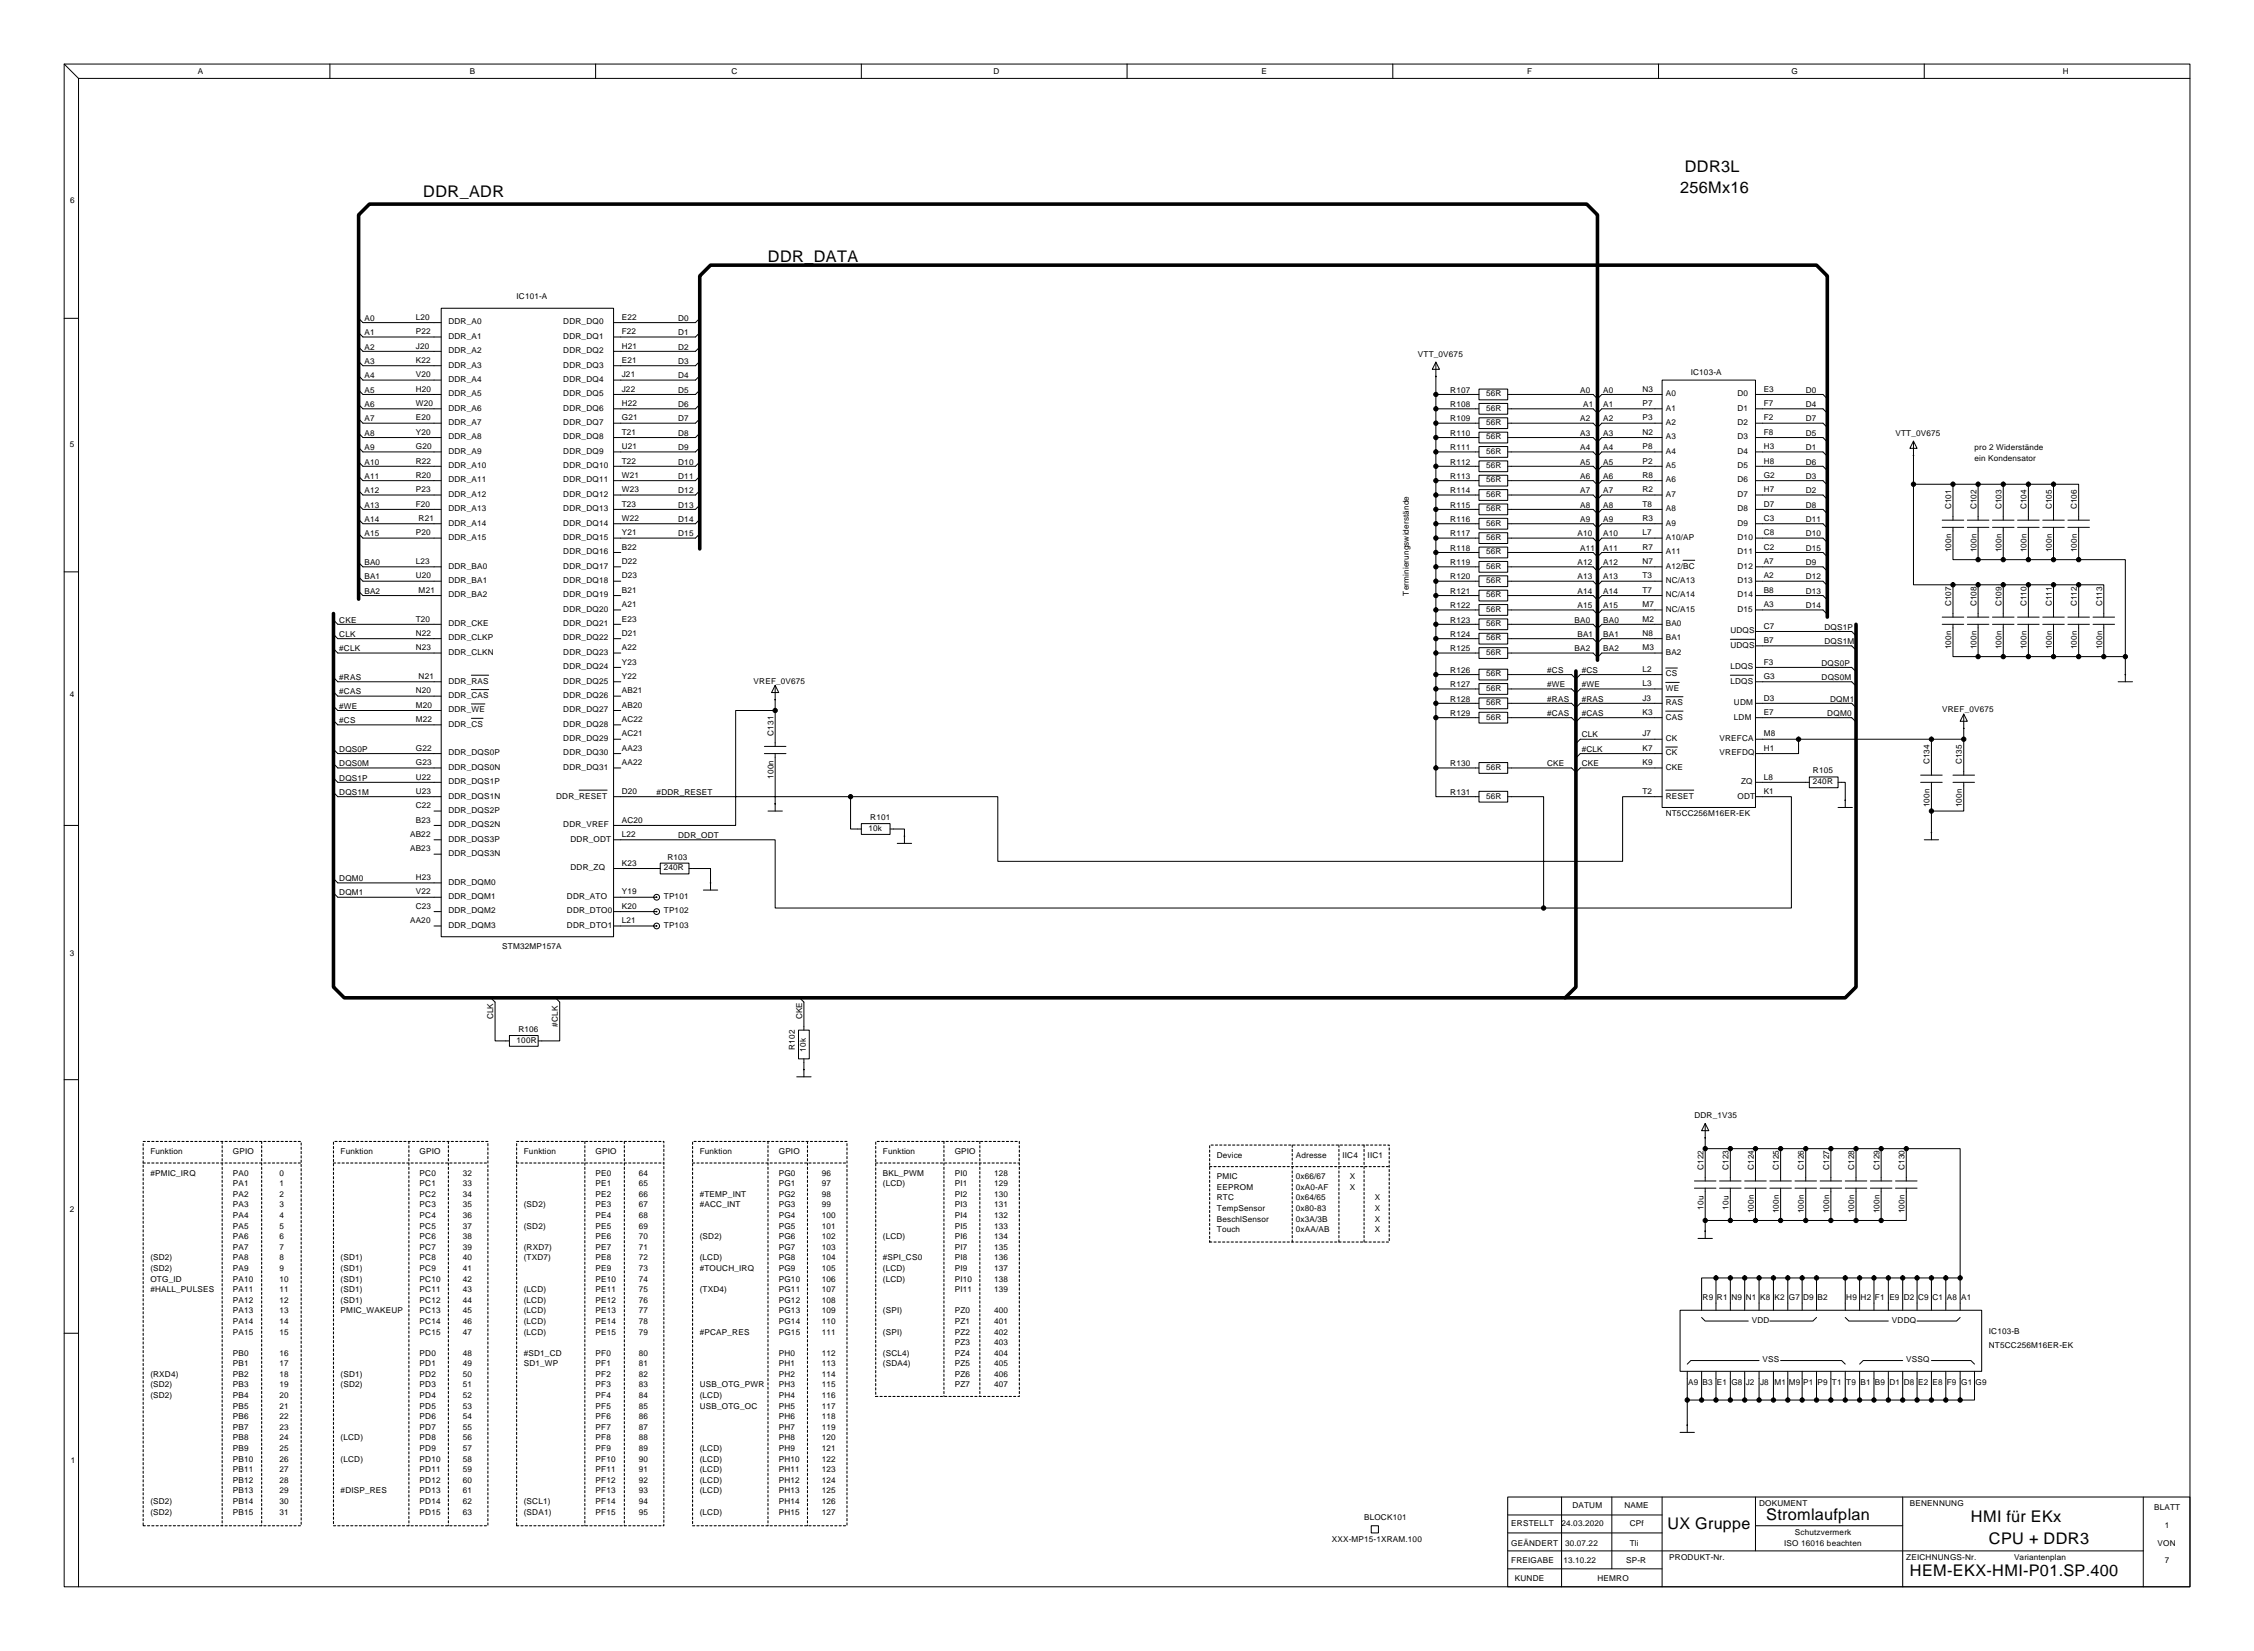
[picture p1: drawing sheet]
<svg xmlns="http://www.w3.org/2000/svg" width="797mm" height="584mm" viewBox="0 0 797 584" stroke-linecap="round" stroke-linejoin="round" font-family="sans-serif">
<defs><g id="words">
<g font-size="5.7">
<text x="595.9" y="60.8">DDR3L</text>
<text x="149.7" y="69.7">DDR_ADR</text>
<text x="594.2" y="68.2">256Mx16</text>
<text x="271.6" y="92.5">DDR_DATA</text>
<text x="624.7" y="537.7">Stromlaufplan</text>
<text x="697.1" y="538.3">HMI für EKx</text>
<text x="589.8" y="540.9">UX Gruppe</text>
<text x="703.4" y="545.9">CPU + DDR3</text>
<text x="675.5" y="557.4">HEM-EKX-HMI-P01.SP.400</text>
</g>
<g font-size="2.9">
<text x="69.9" y="26.1">A</text>
<text x="166.2" y="26.1">B</text>
<text x="258.7" y="26.1">C</text>
<text x="351.4" y="26.1">D</text>
<text x="446.1" y="26.1">E</text>
<text x="540.1" y="26.1">F</text>
<text x="633.6" y="26.1">G</text>
<text x="729.6" y="26.1">H</text>
<text x="24.9" y="71.7">6</text>
<text x="182.7" y="105.8">IC101-A</text>
<text x="128.9" y="113.5">A0</text>
<text x="147.1" y="113.1">L20</text>
<text x="219.9" y="113.1">E22</text>
<text x="239.9" y="113.5">D0</text>
<text x="128.9" y="118.6">A1</text>
<text x="147.1" y="118.2">P22</text>
<text x="158.6" y="119.8">DDR_A1</text>
<text x="158.6" y="114.7">DDR_A0</text>
<text x="199.2" y="119.8">DDR_DQ1</text>
<text x="199.2" y="114.7">DDR_DQ0</text>
<text x="219.9" y="118.2">F22</text>
<text x="239.9" y="118.6">D1</text>
<text x="128.9" y="123.6">A2</text>
<text x="147.1" y="123.3">J20</text>
<text x="158.6" y="124.9">DDR_A2</text>
<text x="199.2" y="124.9">DDR_DQ2</text>
<text x="219.9" y="123.3">H21</text>
<text x="239.9" y="123.6">D2</text>
<text x="128.9" y="128.7">A3</text>
<text x="147.1" y="128.4">K22</text>
<text x="158.6" y="130">DDR_A3</text>
<text x="199.2" y="130">DDR_DQ3</text>
<text x="219.9" y="128.4">E21</text>
<text x="239.9" y="128.7">D3</text>
<text x="501.5" y="126.2">VTT_0V675</text>
<text x="128.9" y="133.8">A4</text>
<text x="147.1" y="133.4">V20</text>
<text x="158.6" y="135.1">DDR_A4</text>
<text x="199.2" y="135.1">DDR_DQ4</text>
<text x="219.9" y="133.4">J21</text>
<text x="239.9" y="133.8">D4</text>
<text x="598" y="132.5">IC103-A</text>
<text x="128.9" y="138.9">A5</text>
<text x="128.9" y="144">A6</text>
<text x="147.1" y="138.5">H20</text>
<text x="147.1" y="143.6">W20</text>
<text x="158.6" y="140.1">DDR_A5</text>
<text x="199.2" y="140.1">DDR_DQ5</text>
<text x="219.9" y="143.6">H22</text>
<text x="219.9" y="138.5">J22</text>
<text x="239.9" y="138.9">D5</text>
<text x="239.9" y="144">D6</text>
<text x="512.9" y="138.9">R107</text>
<text x="512.9" y="144">R108</text>
<text x="525.6" y="140.1">56R</text>
<text x="558.9" y="138.9">A0</text>
<text x="559.9" y="144">A1</text>
<text x="567" y="138.9">A0</text>
<text x="567" y="144">A1</text>
<text x="580.9" y="138.5">N3</text>
<text x="580.9" y="143.6">P7</text>
<text x="589.1" y="140.1">A0</text>
<text x="614.5" y="140.1">D0</text>
<text x="623.8" y="143.6">F7</text>
<text x="623.8" y="138.5">E3</text>
<text x="638.7" y="138.9">D0</text>
<text x="638.7" y="144">D4</text>
<text x="128.9" y="149">A7</text>
<text x="147.1" y="148.7">E20</text>
<text x="158.6" y="145.2">DDR_A6</text>
<text x="199.2" y="145.2">DDR_DQ6</text>
<text x="219.9" y="148.7">G21</text>
<text x="239.9" y="149">D7</text>
<text x="512.9" y="149">R109</text>
<text x="525.6" y="145.2">56R</text>
<text x="558.9" y="149">A2</text>
<text x="567" y="149">A2</text>
<text x="580.9" y="148.7">P3</text>
<text x="589.1" y="145.2">A1</text>
<text x="614.5" y="145.2">D1</text>
<text x="623.8" y="148.7">F2</text>
<text x="638.7" y="149">D7</text>
<text x="128.9" y="154.1">A8</text>
<text x="147.1" y="153.8">Y20</text>
<text x="158.6" y="150.3">DDR_A7</text>
<text x="158.6" y="155.4">DDR_A8</text>
<text x="199.2" y="155.4">DDR_DQ8</text>
<text x="199.2" y="150.3">DDR_DQ7</text>
<text x="219.9" y="153.8">T21</text>
<text x="239.9" y="154.1">D8</text>
<text x="512.9" y="154.1">R110</text>
<text x="525.6" y="150.3">56R</text>
<text x="525.6" y="155.4">56R</text>
<text x="558.9" y="154.1">A3</text>
<text x="567" y="154.1">A3</text>
<text x="580.9" y="153.8">N2</text>
<text x="589.1" y="155.4">A3</text>
<text x="589.1" y="150.3">A2</text>
<text x="614.5" y="155.4">D3</text>
<text x="614.5" y="150.3">D2</text>
<text x="623.8" y="153.8">F8</text>
<text x="638.7" y="154.1">D5</text>
<text x="670.4" y="154.1">VTT_0V675</text>
<text x="24.7" y="157.9">5</text>
<text x="128.9" y="159.2">A9</text>
<text x="147.1" y="158.8">G20</text>
<text x="158.6" y="160.5">DDR_A9</text>
<text x="199.2" y="160.5">DDR_DQ9</text>
<text x="219.9" y="158.8">U21</text>
<text x="239.9" y="159.2">D9</text>
<text x="512.9" y="159.2">R111</text>
<text x="525.6" y="160.5">56R</text>
<text x="558.9" y="159.2">A4</text>
<text x="567" y="159.2">A4</text>
<text x="580.9" y="158.8">P8</text>
<text x="589.1" y="160.5">A4</text>
<text x="614.5" y="160.5">D4</text>
<text x="623.8" y="158.8">H3</text>
<text x="638.7" y="159.2">D1</text>
<text x="698.4" y="159.2">pro 2 Widerstände</text>
<text x="128.9" y="164.3">A10</text>
<text x="147.1" y="163.9">R22</text>
<text x="158.6" y="165.5">DDR_A10</text>
<text x="199.2" y="165.5">DDR_DQ10</text>
<text x="219.9" y="163.9">T22</text>
<text x="239.9" y="164.3">D10</text>
<text x="512.9" y="164.3">R112</text>
<text x="525.6" y="165.5">56R</text>
<text x="558.9" y="164.3">A5</text>
<text x="567" y="164.3">A5</text>
<text x="580.9" y="163.9">P2</text>
<text x="589.1" y="165.5">A5</text>
<text x="614.5" y="165.5">D5</text>
<text x="623.8" y="163.9">H8</text>
<text x="638.7" y="164.3">D6</text>
<text x="698.4" y="162.9">ein Kondensator</text>
<text x="128.9" y="169.4">A11</text>
<text x="147.1" y="169">R20</text>
<text x="158.6" y="170.6">DDR_A11</text>
<text x="199.2" y="170.6">DDR_DQ11</text>
<text x="219.9" y="169">W21</text>
<text x="239.9" y="169.4">D11</text>
<text x="512.9" y="169.4">R113</text>
<text x="525.6" y="170.6">56R</text>
<text x="558.9" y="169.4">A6</text>
<text x="567" y="169.4">A6</text>
<text x="580.9" y="169">R8</text>
<text x="589.1" y="170.6">A6</text>
<text x="614.5" y="170.6">D6</text>
<text x="623.8" y="169">G2</text>
<text x="638.7" y="169.4">D3</text>
<text x="128.9" y="174.4">A12</text>
<text x="128.9" y="179.5">A13</text>
<text x="147.1" y="174.1">P23</text>
<text x="147.1" y="179.2">F20</text>
<text x="158.6" y="175.7">DDR_A12</text>
<text x="199.2" y="175.7">DDR_DQ12</text>
<text x="219.9" y="179.2">T23</text>
<text x="219.9" y="174.1">W23</text>
<text x="239.9" y="174.4">D12</text>
<text x="239.9" y="179.5">D13</text>
<text x="512.9" y="174.4">R114</text>
<text x="512.9" y="179.5">R115</text>
<text x="525.6" y="175.7">56R</text>
<text x="558.9" y="174.4">A7</text>
<text x="558.9" y="179.5">A8</text>
<text x="567" y="174.4">A7</text>
<text x="567" y="179.5">A8</text>
<text x="580.9" y="174.1">R2</text>
<text x="580.9" y="179.2">T8</text>
<text x="589.1" y="175.7">A7</text>
<text x="614.5" y="175.7">D7</text>
<text x="623.8" y="179.2">D7</text>
<text x="623.8" y="174.1">H7</text>
<text x="638.7" y="174.4">D2</text>
<text x="638.7" y="179.5">D8</text>
<text x="128.9" y="184.6">A14</text>
<text x="148.1" y="184.2">R21</text>
<text x="158.6" y="180.8">DDR_A13</text>
<text x="158.6" y="185.9">DDR_A14</text>
<text x="199.2" y="185.9">DDR_DQ14</text>
<text x="199.2" y="180.8">DDR_DQ13</text>
<text x="219.9" y="184.2">W22</text>
<text x="239.9" y="184.6">D14</text>
<text x="512.9" y="184.6">R116</text>
<text x="525.6" y="185.9">56R</text>
<text x="525.6" y="180.8">56R</text>
<text x="558.9" y="184.6">A9</text>
<text x="567" y="184.6">A9</text>
<text x="580.9" y="184.2">R3</text>
<text x="589.1" y="185.9">A9</text>
<text x="589.1" y="180.8">A8</text>
<text x="614.5" y="180.8">D8</text>
<text x="614.5" y="185.9">D9</text>
<text x="623.8" y="184.2">C3</text>
<text x="638.7" y="184.6">D11</text>
<text x="690.1" y="180.1" transform="rotate(-90 690.1 180.1)">C101</text>
<text x="699" y="180.1" transform="rotate(-90 699 180.1)">C102</text>
<text x="707.9" y="180.1" transform="rotate(-90 707.9 180.1)">C103</text>
<text x="716.8" y="180.1" transform="rotate(-90 716.8 180.1)">C104</text>
<text x="725.7" y="180.1" transform="rotate(-90 725.7 180.1)">C105</text>
<text x="734.6" y="180.1" transform="rotate(-90 734.6 180.1)">C106</text>
<text x="128.9" y="189.7">A15</text>
<text x="147.1" y="189.3">P20</text>
<text x="158.6" y="190.9">DDR_A15</text>
<text x="199.2" y="190.9">DDR_DQ15</text>
<text x="219.9" y="189.3">Y21</text>
<text x="239.9" y="189.7">D15</text>
<text x="512.9" y="189.7">R117</text>
<text x="525.6" y="190.9">56R</text>
<text x="557.9" y="189.7">A10</text>
<text x="567" y="189.7">A10</text>
<text x="580.9" y="189.3">L7</text>
<text x="589.1" y="190.9">A10/AP</text>
<text x="614.5" y="190.9">D10</text>
<text x="623.8" y="189.3">C8</text>
<text x="638.7" y="189.7">D10</text>
<text x="199.2" y="196">DDR_DQ16</text>
<text x="219.9" y="194.4">B22</text>
<text x="512.9" y="194.8">R118</text>
<text x="525.6" y="196">56R</text>
<text x="558.9" y="194.8">A11</text>
<text x="567" y="194.8">A11</text>
<text x="580.9" y="194.4">R7</text>
<text x="589.1" y="196">A11</text>
<text x="614.5" y="196">D11</text>
<text x="623.8" y="194.4">C2</text>
<text x="638.7" y="194.8">D15</text>
<text x="690.1" y="195.4" transform="rotate(-90 690.1 195.4)">100n</text>
<text x="699" y="195.4" transform="rotate(-90 699 195.4)">100n</text>
<text x="707.9" y="195.4" transform="rotate(-90 707.9 195.4)">100n</text>
<text x="716.8" y="195.4" transform="rotate(-90 716.8 195.4)">100n</text>
<text x="725.7" y="195.4" transform="rotate(-90 725.7 195.4)">100n</text>
<text x="734.6" y="195.4" transform="rotate(-90 734.6 195.4)">100n</text>
<text x="128.9" y="199.8">BA0</text>
<text x="147.1" y="199.5">L23</text>
<text x="158.6" y="201.1">DDR_BA0</text>
<text x="199.2" y="201.1">DDR_DQ17</text>
<text x="219.9" y="199.5">D22</text>
<text x="512.9" y="199.8">R119</text>
<text x="525.6" y="201.1">56R</text>
<text x="557.9" y="199.8">A12</text>
<text x="567" y="199.8">A12</text>
<text x="580.9" y="199.5">N7</text>
<text x="589.1" y="201.1">A12/BC</text>
<text x="614.5" y="201.1">D12</text>
<text x="623.8" y="199.5">A7</text>
<text x="638.7" y="199.8">D9</text>
<text x="128.9" y="204.9">BA1</text>
<text x="128.9" y="210">BA2</text>
<text x="147.1" y="204.6">U20</text>
<text x="148.1" y="209.6">M21</text>
<text x="158.6" y="206.2">DDR_BA1</text>
<text x="199.2" y="206.2">DDR_DQ18</text>
<text x="219.9" y="209.6">B21</text>
<text x="219.9" y="204.6">D23</text>
<text x="512.9" y="210">R121</text>
<text x="512.9" y="204.9">R120</text>
<text x="525.6" y="206.2">56R</text>
<text x="557.9" y="204.9">A13</text>
<text x="557.9" y="210">A14</text>
<text x="567" y="204.9">A13</text>
<text x="567" y="210">A14</text>
<text x="580.9" y="204.6">T3</text>
<text x="580.9" y="209.6">T7</text>
<text x="589.1" y="206.2">NC/A13</text>
<text x="614.5" y="206.2">D13</text>
<text x="623.8" y="209.6">B8</text>
<text x="623.8" y="204.6">A2</text>
<text x="638.7" y="204.9">D12</text>
<text x="638.7" y="210">D13</text>
<text x="158.6" y="211.3">DDR_BA2</text>
<text x="199.2" y="211.3">DDR_DQ19</text>
<text x="219.9" y="214.7">A21</text>
<text x="498.3" y="210.6" transform="rotate(-90 498.3 210.6)">Terminierungswiderstände</text>
<text x="512.9" y="215.1">R122</text>
<text x="525.6" y="211.3">56R</text>
<text x="557.9" y="215.1">A15</text>
<text x="567" y="215.1">A15</text>
<text x="580.9" y="214.7">M7</text>
<text x="589.1" y="211.3">NC/A14</text>
<text x="614.5" y="211.3">D14</text>
<text x="623.8" y="214.7">A3</text>
<text x="638.7" y="215.1">D14</text>
<text x="690.1" y="214.4" transform="rotate(-90 690.1 214.4)">C107</text>
<text x="699" y="214.4" transform="rotate(-90 699 214.4)">C108</text>
<text x="707.9" y="214.4" transform="rotate(-90 707.9 214.4)">C109</text>
<text x="716.8" y="214.4" transform="rotate(-90 716.8 214.4)">C110</text>
<text x="725.7" y="214.4" transform="rotate(-90 725.7 214.4)">C111</text>
<text x="734.6" y="214.4" transform="rotate(-90 734.6 214.4)">C112</text>
<text x="743.5" y="214.4" transform="rotate(-90 743.5 214.4)">C113</text>
<text x="120" y="220.2">CKE</text>
<text x="147.1" y="219.8">T20</text>
<text x="158.6" y="221.4">DDR_CKE</text>
<text x="199.2" y="216.3">DDR_DQ20</text>
<text x="199.2" y="221.4">DDR_DQ21</text>
<text x="219.9" y="219.8">E23</text>
<text x="512.9" y="220.2">R123</text>
<text x="525.6" y="216.3">56R</text>
<text x="525.6" y="221.4">56R</text>
<text x="556.9" y="220.2">BA0</text>
<text x="567" y="220.2">BA0</text>
<text x="580.9" y="219.8">M2</text>
<text x="589.1" y="216.3">NC/A15</text>
<text x="589.1" y="221.4">BA0</text>
<text x="614.5" y="216.3">D15</text>
<text x="120" y="225.2">CLK</text>
<text x="147.1" y="224.9">N22</text>
<text x="158.6" y="226.5">DDR_CLKP</text>
<text x="199.2" y="226.5">DDR_DQ22</text>
<text x="219.9" y="224.9">D21</text>
<text x="512.9" y="225.2">R124</text>
<text x="525.6" y="226.5">56R</text>
<text x="557.9" y="225.2">BA1</text>
<text x="567" y="225.2">BA1</text>
<text x="580.9" y="224.9">N8</text>
<text x="589.1" y="226.5">BA1</text>
<text x="612" y="224">UDQS</text>
<text x="623.8" y="227.4">B7</text>
<text x="623.8" y="222.3">C7</text>
<text x="645.3" y="222.7">DQS1P</text>
<text x="645.3" y="227.8">DQS1M</text>
<text x="120" y="230.3">#CLK</text>
<text x="147.1" y="230">N23</text>
<text x="158.6" y="231.6">DDR_CLKN</text>
<text x="199.2" y="231.6">DDR_DQ23</text>
<text x="219.9" y="230">A22</text>
<text x="512.9" y="230.3">R125</text>
<text x="525.6" y="231.6">56R</text>
<text x="556.9" y="230.3">BA2</text>
<text x="567" y="230.3">BA2</text>
<text x="580.9" y="230">M3</text>
<text x="589.1" y="231.6">BA2</text>
<text x="612" y="229">UDQS</text>
<text x="690.1" y="229.7" transform="rotate(-90 690.1 229.7)">100n</text>
<text x="699" y="229.7" transform="rotate(-90 699 229.7)">100n</text>
<text x="707.9" y="229.7" transform="rotate(-90 707.9 229.7)">100n</text>
<text x="716.8" y="229.7" transform="rotate(-90 716.8 229.7)">100n</text>
<text x="725.7" y="229.7" transform="rotate(-90 725.7 229.7)">100n</text>
<text x="734.6" y="229.7" transform="rotate(-90 734.6 229.7)">100n</text>
<text x="743.5" y="229.7" transform="rotate(-90 743.5 229.7)">100n</text>
<text x="199.2" y="236.7">DDR_DQ24</text>
<text x="219.9" y="235">Y23</text>
<text x="512.9" y="237.9">R126</text>
<text x="525.6" y="239.2">56R</text>
<text x="547.2" y="237.9">#CS</text>
<text x="559.4" y="237.9">#CS</text>
<text x="580.9" y="237.6">L2</text>
<text x="589.1" y="239.2">CS</text>
<text x="612" y="236.7">LDQS</text>
<text x="623.8" y="235">F3</text>
<text x="644.3" y="235.4">DQS0P</text>
<text x="120" y="240.5">#RAS</text>
<text x="120" y="245.6">#CAS</text>
<text x="147.1" y="245.2">N20</text>
<text x="148.1" y="240.1">N21</text>
<text x="158.6" y="241.7">DDR_RAS</text>
<text x="199.2" y="241.7">DDR_DQ25</text>
<text x="219.9" y="245.2">AB21</text>
<text x="219.9" y="240.1">Y22</text>
<text x="266.5" y="241.7">VREF_0V675</text>
<text x="512.9" y="243">R127</text>
<text x="525.6" y="244.3">56R</text>
<text x="547.2" y="243">#WE</text>
<text x="559.4" y="243">#WE</text>
<text x="580.9" y="242.7">L3</text>
<text x="589.1" y="244.3">WE</text>
<text x="612" y="241.7">LDQS</text>
<text x="623.8" y="240.1">G3</text>
<text x="644.3" y="240.5">DQS0M</text>
<text x="24.7" y="246.3">4</text>
<text x="120" y="250.6">#WE</text>
<text x="147.1" y="250.3">M20</text>
<text x="158.6" y="251.9">DDR_WE</text>
<text x="158.6" y="246.8">DDR_CAS</text>
<text x="199.2" y="246.8">DDR_DQ26</text>
<text x="199.2" y="251.9">DDR_DQ27</text>
<text x="219.9" y="250.3">AB20</text>
<text x="512.9" y="248.1">R128</text>
<text x="525.6" y="249.4">56R</text>
<text x="547.2" y="248.1">#RAS</text>
<text x="559.4" y="248.1">#RAS</text>
<text x="580.9" y="247.7">J3</text>
<text x="589.1" y="249.4">RAS</text>
<text x="613.3" y="249.4">UDM</text>
<text x="623.8" y="247.7">D3</text>
<text x="647.3" y="248.1">DQM1</text>
<text x="686.9" y="251.9">VREF_0V675</text>
<text x="120" y="255.7">#CS</text>
<text x="147.1" y="255.4">M22</text>
<text x="158.6" y="257">DDR_CS</text>
<text x="199.2" y="257">DDR_DQ28</text>
<text x="219.9" y="255.4">AC22</text>
<text x="512.9" y="253.2">R129</text>
<text x="525.6" y="254.4">56R</text>
<text x="547.2" y="253.2">#CAS</text>
<text x="559.4" y="253.2">#CAS</text>
<text x="580.9" y="252.8">K3</text>
<text x="589.1" y="254.4">CAS</text>
<text x="613.3" y="254.4">LDM</text>
<text x="623.8" y="252.8">E7</text>
<text x="646.3" y="253.2">DQM0</text>
<text x="199.2" y="262.1">DDR_DQ29</text>
<text x="219.9" y="260.4">AC21</text>
<text x="273.5" y="260.2" transform="rotate(-90 273.5 260.2)">C131</text>
<text x="559.4" y="260.8">CLK</text>
<text x="580.9" y="260.4">J7</text>
<text x="589.1" y="262.1">CK</text>
<text x="608.2" y="262.1">VREFCA</text>
<text x="623.8" y="260.4">M8</text>
<text x="120" y="265.9">DQS0P</text>
<text x="147.1" y="265.5">G22</text>
<text x="158.6" y="267.1">DDR_DQS0P</text>
<text x="199.2" y="267.1">DDR_DQ30</text>
<text x="219.9" y="265.5">AA23</text>
<text x="559.4" y="265.9">#CLK</text>
<text x="580.9" y="265.5">K7</text>
<text x="589.1" y="267.1">CK</text>
<text x="608.2" y="267.1">VREFDQ</text>
<text x="623.8" y="265.5">H1</text>
<text x="120" y="271">DQS0M</text>
<text x="147.1" y="270.6">G23</text>
<text x="147.1" y="275.7">U22</text>
<text x="158.6" y="272.2">DDR_DQS0N</text>
<text x="199.2" y="272.2">DDR_DQ31</text>
<text x="219.9" y="270.6">AA22</text>
<text x="273.5" y="275.4" transform="rotate(-90 273.5 275.4)">100n</text>
<text x="512.9" y="271">R130</text>
<text x="525.6" y="272.2">56R</text>
<text x="547.2" y="271">CKE</text>
<text x="559.4" y="271">CKE</text>
<text x="580.9" y="270.6">K9</text>
<text x="589.1" y="272.2">CKE</text>
<text x="623.8" y="275.7">L8</text>
<text x="641.2" y="273.5">R105</text>
<text x="682.5" y="270.3" transform="rotate(-90 682.5 270.3)">C134</text>
<text x="693.9" y="270.3" transform="rotate(-90 693.9 270.3)">C135</text>
<text x="120" y="276">DQS1P</text>
<text x="120" y="281.1">DQS1M</text>
<text x="147.1" y="280.8">U23</text>
<text x="158.6" y="277.3">DDR_DQS1P</text>
<text x="219.9" y="280.8">D20</text>
<text x="232.3" y="281.1">#DDR_RESET</text>
<text x="512.9" y="281.1">R131</text>
<text x="580.9" y="280.8">T2</text>
<text x="615.8" y="277.3">ZQ</text>
<text x="623.8" y="280.8">K1</text>
<text x="641.2" y="277.3">240R</text>
<text x="147.1" y="285.8">C22</text>
<text x="158.6" y="282.4">DDR_DQS1N</text>
<text x="158.6" y="287.5">DDR_DQS2P</text>
<text x="196.7" y="282.4">DDR_RESET</text>
<text x="525.6" y="282.4">56R</text>
<text x="589.1" y="282.4">RESET</text>
<text x="614.5" y="282.4">ODT</text>
<text x="682.5" y="285.6" transform="rotate(-90 682.5 285.6)">100n</text>
<text x="693.9" y="285.6" transform="rotate(-90 693.9 285.6)">100n</text>
<text x="147.1" y="290.9">B23</text>
<text x="158.6" y="292.5">DDR_DQS2N</text>
<text x="199.2" y="292.5">DDR_VREF</text>
<text x="219.9" y="290.9">AC20</text>
<text x="307.2" y="293.8">10k</text>
<text x="307.8" y="290">R101</text>
<text x="589.1" y="288.7">NT5CC256M16ER-EK</text>
<text x="145" y="296">AB22</text>
<text x="158.6" y="297.6">DDR_DQS3P</text>
<text x="201.8" y="297.6">DDR_ODT</text>
<text x="219.9" y="296">L22</text>
<text x="239.9" y="296.4">DDR_ODT</text>
<text x="145" y="301.1">AB23</text>
<text x="158.6" y="302.7">DDR_DQS3N</text>
<text x="236.1" y="304">R103</text>
<text x="120" y="311.6">DQM0</text>
<text x="147.1" y="311.2">H23</text>
<text x="201.8" y="307.8">DDR_ZQ</text>
<text x="219.9" y="306.2">K23</text>
<text x="234.8" y="307.8">240R</text>
<text x="120" y="316.7">DQM1</text>
<text x="147.1" y="316.3">V22</text>
<text x="158.6" y="318">DDR_DQM1</text>
<text x="158.6" y="312.9">DDR_DQM0</text>
<text x="200.5" y="318">DDR_ATO</text>
<text x="219.9" y="316.3">Y19</text>
<text x="234.8" y="318">TP101</text>
<text x="147.1" y="321.4">C23</text>
<text x="158.6" y="323">DDR_DQM2</text>
<text x="200.5" y="323">DDR_DTO0</text>
<text x="219.9" y="321.4">K20</text>
<text x="234.8" y="323">TP102</text>
<text x="145" y="326.5">AA20</text>
<text x="158.6" y="328.1">DDR_DQM3</text>
<text x="200.5" y="328.1">DDR_DTO1</text>
<text x="219.9" y="326.5">L21</text>
<text x="234.8" y="328.1">TP103</text>
<text x="177.6" y="335.7">STM32MP157A</text>
<text x="24.7" y="338">3</text>
<text x="174.5" y="360.5" transform="rotate(-90 174.5 360.5)">CLK</text>
<text x="183.4" y="364.9">R106</text>
<text x="197.3" y="363" transform="rotate(-90 197.3 363)">#CLK</text>
<text x="283.7" y="360.5" transform="rotate(-90 283.7 360.5)">CKE</text>
<text x="182.7" y="368.8">100R</text>
<text x="281.2" y="371.3" transform="rotate(-90 281.2 371.3)">R102</text>
<text x="285" y="371.9" transform="rotate(-90 285 371.9)">10k</text>
<text x="599.3" y="395.4">DDR_1V35</text>
<text x="53.2" y="408.1">Funktion</text>
<text x="82.4" y="408.1">GPIO</text>
<text x="120.5" y="408.1">Funktion</text>
<text x="148.4" y="408.1">GPIO</text>
<text x="185.3" y="408.1">Funktion</text>
<text x="210.7" y="408.1">GPIO</text>
<text x="247.5" y="408.1">Funktion</text>
<text x="275.4" y="408.1">GPIO</text>
<text x="312.3" y="408.1">Funktion</text>
<text x="337.7" y="408.1">GPIO</text>
<text x="430.4" y="409.4">Device</text>
<text x="458.3" y="409.4">Adresse</text>
<text x="474.8" y="409.4">IIC4</text>
<text x="483.7" y="409.4">IIC1</text>
<text x="602.5" y="413.8" transform="rotate(-90 602.5 413.8)">C122</text>
<text x="611.4" y="413.8" transform="rotate(-90 611.4 413.8)">C123</text>
<text x="620.3" y="413.8" transform="rotate(-90 620.3 413.8)">C124</text>
<text x="629.2" y="413.8" transform="rotate(-90 629.2 413.8)">C125</text>
<text x="638.1" y="413.8" transform="rotate(-90 638.1 413.8)">C126</text>
<text x="646.9" y="413.8" transform="rotate(-90 646.9 413.8)">C127</text>
<text x="655.8" y="413.8" transform="rotate(-90 655.8 413.8)">C128</text>
<text x="664.7" y="413.8" transform="rotate(-90 664.7 413.8)">C129</text>
<text x="673.6" y="413.8" transform="rotate(-90 673.6 413.8)">C130</text>
<text x="53.2" y="415.7">#PMIC_IRQ</text>
<text x="82.4" y="415.7">PA0</text>
<text x="82.4" y="419.5">PA1</text>
<text x="98.9" y="415.7">0</text>
<text x="98.9" y="419.5">1</text>
<text x="148.4" y="415.7">PC0</text>
<text x="148.4" y="419.5">PC1</text>
<text x="163.7" y="415.7">32</text>
<text x="163.7" y="419.5">33</text>
<text x="210.7" y="415.7">PE0</text>
<text x="210.7" y="419.5">PE1</text>
<text x="225.9" y="415.7">64</text>
<text x="225.9" y="419.5">65</text>
<text x="275.4" y="415.7">PG0</text>
<text x="275.4" y="419.5">PG1</text>
<text x="290.7" y="415.7">96</text>
<text x="290.7" y="419.5">97</text>
<text x="312.3" y="415.7">BKL_PWM</text>
<text x="312.3" y="419.5">(LCD)</text>
<text x="337.7" y="415.7">PI0</text>
<text x="337.7" y="419.5">PI1</text>
<text x="351.6" y="415.7">128</text>
<text x="351.6" y="419.5">129</text>
<text x="430.4" y="417">PMIC</text>
<text x="458.3" y="417">0x66/67</text>
<text x="477.4" y="417">X</text>
<text x="82.4" y="423.2">PA2</text>
<text x="98.9" y="423.2">2</text>
<text x="148.4" y="423.2">PC2</text>
<text x="163.7" y="423.2">34</text>
<text x="210.7" y="423.2">PE2</text>
<text x="225.9" y="423.2">66</text>
<text x="247.5" y="423.2">#TEMP_INT</text>
<text x="275.4" y="423.2">PG2</text>
<text x="290.7" y="423.2">98</text>
<text x="337.7" y="423.2">PI2</text>
<text x="351.6" y="423.2">130</text>
<text x="430.4" y="420.8">EEPROM</text>
<text x="430.4" y="424.5">RTC</text>
<text x="458.3" y="420.8">0xA0-AF</text>
<text x="458.3" y="424.5">0x64/65</text>
<text x="477.4" y="420.8">X</text>
<text x="486.3" y="424.5">X</text>
<text x="24.7" y="428.4">2</text>
<text x="82.4" y="427">PA3</text>
<text x="82.4" y="430.7">PA4</text>
<text x="98.9" y="427">3</text>
<text x="98.9" y="430.7">4</text>
<text x="148.4" y="427">PC3</text>
<text x="148.4" y="430.7">PC4</text>
<text x="163.7" y="427">35</text>
<text x="163.7" y="430.7">36</text>
<text x="185.3" y="427">(SD2)</text>
<text x="210.7" y="427">PE3</text>
<text x="210.7" y="430.7">PE4</text>
<text x="225.9" y="427">67</text>
<text x="225.9" y="430.7">68</text>
<text x="247.5" y="427">#ACC_INT</text>
<text x="275.4" y="427">PG3</text>
<text x="275.4" y="430.7">PG4</text>
<text x="290.7" y="427">99</text>
<text x="290.7" y="430.7">100</text>
<text x="337.7" y="427">PI3</text>
<text x="337.7" y="430.7">PI4</text>
<text x="351.6" y="427">131</text>
<text x="351.6" y="430.7">132</text>
<text x="430.4" y="428.3">TempSensor</text>
<text x="458.3" y="428.3">0x80-83</text>
<text x="486.3" y="428.3">X</text>
<text x="602.5" y="427.8" transform="rotate(-90 602.5 427.8)">10u</text>
<text x="611.4" y="427.8" transform="rotate(-90 611.4 427.8)">10u</text>
<text x="620.3" y="429.1" transform="rotate(-90 620.3 429.1)">100n</text>
<text x="629.2" y="429.1" transform="rotate(-90 629.2 429.1)">100n</text>
<text x="638.1" y="429.1" transform="rotate(-90 638.1 429.1)">100n</text>
<text x="646.9" y="429.1" transform="rotate(-90 646.9 429.1)">100n</text>
<text x="655.8" y="429.1" transform="rotate(-90 655.8 429.1)">100n</text>
<text x="664.7" y="429.1" transform="rotate(-90 664.7 429.1)">100n</text>
<text x="673.6" y="429.1" transform="rotate(-90 673.6 429.1)">100n</text>
<text x="82.4" y="434.5">PA5</text>
<text x="98.9" y="434.5">5</text>
<text x="148.4" y="434.5">PC5</text>
<text x="163.7" y="434.5">37</text>
<text x="185.3" y="434.5">(SD2)</text>
<text x="210.7" y="434.5">PE5</text>
<text x="225.9" y="434.5">69</text>
<text x="275.4" y="434.5">PG5</text>
<text x="290.7" y="434.5">101</text>
<text x="337.7" y="434.5">PI5</text>
<text x="351.6" y="434.5">133</text>
<text x="430.4" y="432">BeschlSensor</text>
<text x="430.4" y="435.7">Touch</text>
<text x="458.3" y="432">0x3A/3B</text>
<text x="458.3" y="435.7">0xAA/AB</text>
<text x="486.3" y="432">X</text>
<text x="486.3" y="435.7">X</text>
<text x="82.4" y="438.2">PA6</text>
<text x="82.4" y="442">PA7</text>
<text x="98.9" y="438.2">6</text>
<text x="98.9" y="442">7</text>
<text x="148.4" y="438.2">PC6</text>
<text x="148.4" y="442">PC7</text>
<text x="163.7" y="438.2">38</text>
<text x="163.7" y="442">39</text>
<text x="185.3" y="442">(RXD7)</text>
<text x="210.7" y="438.2">PE6</text>
<text x="210.7" y="442">PE7</text>
<text x="225.9" y="438.2">70</text>
<text x="225.9" y="442">71</text>
<text x="247.5" y="438.2">(SD2)</text>
<text x="275.4" y="438.2">PG6</text>
<text x="275.4" y="442">PG7</text>
<text x="290.7" y="438.2">102</text>
<text x="290.7" y="442">103</text>
<text x="312.3" y="438.2">(LCD)</text>
<text x="337.7" y="438.2">PI6</text>
<text x="337.7" y="442">PI7</text>
<text x="351.6" y="438.2">134</text>
<text x="351.6" y="442">135</text>
<text x="53.2" y="445.7">(SD2)</text>
<text x="53.2" y="449.5">(SD2)</text>
<text x="82.4" y="445.7">PA8</text>
<text x="82.4" y="449.5">PA9</text>
<text x="98.9" y="445.7">8</text>
<text x="98.9" y="449.5">9</text>
<text x="120.5" y="445.7">(SD1)</text>
<text x="120.5" y="449.5">(SD1)</text>
<text x="148.4" y="445.7">PC8</text>
<text x="148.4" y="449.5">PC9</text>
<text x="163.7" y="445.7">40</text>
<text x="163.7" y="449.5">41</text>
<text x="185.3" y="445.7">(TXD7)</text>
<text x="210.7" y="445.7">PE8</text>
<text x="210.7" y="449.5">PE9</text>
<text x="225.9" y="445.7">72</text>
<text x="225.9" y="449.5">73</text>
<text x="247.5" y="445.7">(LCD)</text>
<text x="247.5" y="449.5">#TOUCH_IRQ</text>
<text x="275.4" y="445.7">PG8</text>
<text x="275.4" y="449.5">PG9</text>
<text x="290.7" y="445.7">104</text>
<text x="290.7" y="449.5">105</text>
<text x="312.3" y="445.7">#SPI_CS0</text>
<text x="312.3" y="449.5">(LCD)</text>
<text x="337.7" y="445.7">PI8</text>
<text x="337.7" y="449.5">PI9</text>
<text x="351.6" y="445.7">136</text>
<text x="351.6" y="449.5">137</text>
<text x="53.2" y="453.2">OTG_ID</text>
<text x="82.4" y="453.2">PA10</text>
<text x="98.9" y="453.2">10</text>
<text x="120.5" y="453.2">(SD1)</text>
<text x="148.4" y="453.2">PC10</text>
<text x="163.7" y="453.2">42</text>
<text x="210.7" y="453.2">PE10</text>
<text x="225.9" y="453.2">74</text>
<text x="275.4" y="453.2">PG10</text>
<text x="290.7" y="453.2">106</text>
<text x="312.3" y="453.2">(LCD)</text>
<text x="337.7" y="453.2">PI10</text>
<text x="351.6" y="453.2">138</text>
<text x="53.2" y="457">#HALL_PULSES</text>
<text x="82.4" y="457">PA11</text>
<text x="82.4" y="460.7">PA12</text>
<text x="98.9" y="457">11</text>
<text x="98.9" y="460.7">12</text>
<text x="120.5" y="457">(SD1)</text>
<text x="120.5" y="460.7">(SD1)</text>
<text x="148.4" y="457">PC11</text>
<text x="148.4" y="460.7">PC12</text>
<text x="163.7" y="457">43</text>
<text x="163.7" y="460.7">44</text>
<text x="185.3" y="457">(LCD)</text>
<text x="185.3" y="460.7">(LCD)</text>
<text x="210.7" y="457">PE11</text>
<text x="210.7" y="460.7">PE12</text>
<text x="225.9" y="457">75</text>
<text x="225.9" y="460.7">76</text>
<text x="247.5" y="457">(TXD4)</text>
<text x="275.4" y="457">PG11</text>
<text x="275.4" y="460.7">PG12</text>
<text x="290.7" y="457">107</text>
<text x="290.7" y="460.7">108</text>
<text x="337.7" y="457">PI11</text>
<text x="351.6" y="457">139</text>
<text x="602.2" y="459.8">R9</text>
<text x="607.3" y="459.8">R1</text>
<text x="612.4" y="459.8">N9</text>
<text x="617.4" y="459.8">N1</text>
<text x="622.5" y="459.8">K8</text>
<text x="627.6" y="459.8">K2</text>
<text x="632.7" y="459.8">G7</text>
<text x="637.8" y="459.8">D9</text>
<text x="642.8" y="459.8">B2</text>
<text x="653" y="459.8">H9</text>
<text x="658.1" y="459.8">H2</text>
<text x="663.2" y="459.8">F1</text>
<text x="668.2" y="459.8">E9</text>
<text x="673.3" y="459.8">D2</text>
<text x="678.4" y="459.8">C9</text>
<text x="683.5" y="459.8">C1</text>
<text x="688.6" y="459.8">A8</text>
<text x="693.6" y="459.8">A1</text>
<text x="82.4" y="464.4">PA13</text>
<text x="98.9" y="464.4">13</text>
<text x="120.5" y="464.4">PMIC_WAKEUP</text>
<text x="148.4" y="464.4">PC13</text>
<text x="163.7" y="464.4">45</text>
<text x="185.3" y="464.4">(LCD)</text>
<text x="210.7" y="464.4">PE13</text>
<text x="225.9" y="464.4">77</text>
<text x="275.4" y="464.4">PG13</text>
<text x="290.7" y="464.4">109</text>
<text x="312.3" y="464.4">(SPI)</text>
<text x="337.7" y="464.4">PZ0</text>
<text x="351.6" y="464.4">400</text>
<text x="619.6" y="467.8">VDD</text>
<text x="669.2" y="467.8">VDDQ</text>
<text x="82.4" y="468.2">PA14</text>
<text x="82.4" y="471.9">PA15</text>
<text x="98.9" y="468.2">14</text>
<text x="98.9" y="471.9">15</text>
<text x="148.4" y="468.2">PC14</text>
<text x="148.4" y="471.9">PC15</text>
<text x="163.7" y="468.2">46</text>
<text x="163.7" y="471.9">47</text>
<text x="185.3" y="468.2">(LCD)</text>
<text x="185.3" y="471.9">(LCD)</text>
<text x="210.7" y="468.2">PE14</text>
<text x="210.7" y="471.9">PE15</text>
<text x="225.9" y="468.2">78</text>
<text x="225.9" y="471.9">79</text>
<text x="247.5" y="471.9">#PCAP_RES</text>
<text x="275.4" y="468.2">PG14</text>
<text x="275.4" y="471.9">PG15</text>
<text x="290.7" y="468.2">110</text>
<text x="290.7" y="471.9">111</text>
<text x="312.3" y="471.9">(SPI)</text>
<text x="337.7" y="468.2">PZ1</text>
<text x="337.7" y="471.9">PZ2</text>
<text x="351.6" y="468.2">401</text>
<text x="351.6" y="471.9">402</text>
<text x="703.4" y="471.6">IC103-B</text>
<text x="82.4" y="479.4">PB0</text>
<text x="98.9" y="479.4">16</text>
<text x="148.4" y="479.4">PD0</text>
<text x="163.7" y="479.4">48</text>
<text x="185.3" y="479.4">#SD1_CD</text>
<text x="210.7" y="479.4">PF0</text>
<text x="225.9" y="479.4">80</text>
<text x="275.4" y="479.4">PH0</text>
<text x="290.7" y="479.4">112</text>
<text x="312.3" y="479.4">(SCL4)</text>
<text x="337.7" y="475.7">PZ3</text>
<text x="337.7" y="479.4">PZ4</text>
<text x="351.6" y="475.7">403</text>
<text x="351.6" y="479.4">404</text>
<text x="703.4" y="476.7">NT5CC256M16ER-EK</text>
<text x="82.4" y="483.2">PB1</text>
<text x="98.9" y="483.2">17</text>
<text x="148.4" y="483.2">PD1</text>
<text x="163.7" y="483.2">49</text>
<text x="185.3" y="483.2">SD1_WP</text>
<text x="210.7" y="483.2">PF1</text>
<text x="225.9" y="483.2">81</text>
<text x="275.4" y="483.2">PH1</text>
<text x="290.7" y="483.2">113</text>
<text x="312.3" y="483.2">(SDA4)</text>
<text x="337.7" y="483.2">PZ5</text>
<text x="351.6" y="483.2">405</text>
<text x="623.4" y="481.8">VSS</text>
<text x="674.2" y="481.8">VSSQ</text>
<text x="53.2" y="486.9">(RXD4)</text>
<text x="53.2" y="490.7">(SD2)</text>
<text x="82.4" y="486.9">PB2</text>
<text x="82.4" y="490.7">PB3</text>
<text x="98.9" y="486.9">18</text>
<text x="98.9" y="490.7">19</text>
<text x="120.5" y="486.9">(SD1)</text>
<text x="120.5" y="490.7">(SD2)</text>
<text x="148.4" y="486.9">PD2</text>
<text x="148.4" y="490.7">PD3</text>
<text x="163.7" y="486.9">50</text>
<text x="163.7" y="490.7">51</text>
<text x="210.7" y="486.9">PF2</text>
<text x="210.7" y="490.7">PF3</text>
<text x="225.9" y="486.9">82</text>
<text x="225.9" y="490.7">83</text>
<text x="247.5" y="490.7">USB_OTG_PWR</text>
<text x="275.4" y="486.9">PH2</text>
<text x="275.4" y="490.7">PH3</text>
<text x="290.7" y="486.9">114</text>
<text x="290.7" y="490.7">115</text>
<text x="337.7" y="486.9">PZ6</text>
<text x="337.7" y="490.7">PZ7</text>
<text x="351.6" y="486.9">406</text>
<text x="351.6" y="490.7">407</text>
<text x="597.1" y="489.8">A9</text>
<text x="602.2" y="489.8">B3</text>
<text x="607.3" y="489.8">E1</text>
<text x="612.4" y="489.8">G8</text>
<text x="617.4" y="489.8">J2</text>
<text x="622.5" y="489.8">J8</text>
<text x="627.6" y="489.8">M1</text>
<text x="632.7" y="489.8">M9</text>
<text x="637.8" y="489.8">P1</text>
<text x="642.8" y="489.8">P9</text>
<text x="647.9" y="489.8">T1</text>
<text x="653" y="489.8">T9</text>
<text x="658.1" y="489.8">B1</text>
<text x="663.2" y="489.8">B9</text>
<text x="668.2" y="489.8">D1</text>
<text x="673.3" y="489.8">D8</text>
<text x="678.4" y="489.8">E2</text>
<text x="683.5" y="489.8">E8</text>
<text x="688.6" y="489.8">F9</text>
<text x="693.6" y="489.8">G1</text>
<text x="698.7" y="489.8">G9</text>
<text x="53.2" y="494.4">(SD2)</text>
<text x="82.4" y="494.4">PB4</text>
<text x="98.9" y="494.4">20</text>
<text x="148.4" y="494.4">PD4</text>
<text x="163.7" y="494.4">52</text>
<text x="210.7" y="494.4">PF4</text>
<text x="225.9" y="494.4">84</text>
<text x="247.5" y="494.4">(LCD)</text>
<text x="275.4" y="494.4">PH4</text>
<text x="290.7" y="494.4">116</text>
<text x="82.4" y="498.2">PB5</text>
<text x="82.4" y="501.9">PB6</text>
<text x="98.9" y="498.2">21</text>
<text x="98.9" y="501.9">22</text>
<text x="148.4" y="498.2">PD5</text>
<text x="148.4" y="501.9">PD6</text>
<text x="163.7" y="498.2">53</text>
<text x="163.7" y="501.9">54</text>
<text x="210.7" y="498.2">PF5</text>
<text x="210.7" y="501.9">PF6</text>
<text x="225.9" y="498.2">85</text>
<text x="225.9" y="501.9">86</text>
<text x="247.5" y="498.2">USB_OTG_OC</text>
<text x="275.4" y="498.2">PH5</text>
<text x="275.4" y="501.9">PH6</text>
<text x="290.7" y="498.2">117</text>
<text x="290.7" y="501.9">118</text>
<text x="82.4" y="505.7">PB7</text>
<text x="82.4" y="509.4">PB8</text>
<text x="98.9" y="505.7">23</text>
<text x="98.9" y="509.4">24</text>
<text x="120.5" y="509.4">(LCD)</text>
<text x="148.4" y="505.7">PD7</text>
<text x="148.4" y="509.4">PD8</text>
<text x="163.7" y="505.7">55</text>
<text x="163.7" y="509.4">56</text>
<text x="210.7" y="505.7">PF7</text>
<text x="210.7" y="509.4">PF8</text>
<text x="225.9" y="505.7">87</text>
<text x="225.9" y="509.4">88</text>
<text x="275.4" y="505.7">PH7</text>
<text x="275.4" y="509.4">PH8</text>
<text x="290.7" y="505.7">119</text>
<text x="290.7" y="509.4">120</text>
<text x="82.4" y="513.2">PB9</text>
<text x="98.9" y="513.2">25</text>
<text x="148.4" y="513.2">PD9</text>
<text x="163.7" y="513.2">57</text>
<text x="210.7" y="513.2">PF9</text>
<text x="225.9" y="513.2">89</text>
<text x="247.5" y="513.2">(LCD)</text>
<text x="275.4" y="513.2">PH9</text>
<text x="290.7" y="513.2">121</text>
<text x="25.1" y="517.2">1</text>
<text x="82.4" y="516.9">PB10</text>
<text x="82.4" y="520.6">PB11</text>
<text x="98.9" y="516.9">26</text>
<text x="98.9" y="520.6">27</text>
<text x="120.5" y="516.9">(LCD)</text>
<text x="148.4" y="516.9">PD10</text>
<text x="148.4" y="520.6">PD11</text>
<text x="163.7" y="516.9">58</text>
<text x="163.7" y="520.6">59</text>
<text x="210.7" y="516.9">PF10</text>
<text x="210.7" y="520.6">PF11</text>
<text x="225.9" y="516.9">90</text>
<text x="225.9" y="520.6">91</text>
<text x="247.5" y="516.9">(LCD)</text>
<text x="247.5" y="520.6">(LCD)</text>
<text x="275.4" y="516.9">PH10</text>
<text x="275.4" y="520.6">PH11</text>
<text x="290.7" y="516.9">122</text>
<text x="290.7" y="520.6">123</text>
<text x="82.4" y="524.4">PB12</text>
<text x="98.9" y="524.4">28</text>
<text x="148.4" y="524.4">PD12</text>
<text x="163.7" y="524.4">60</text>
<text x="210.7" y="524.4">PF12</text>
<text x="225.9" y="524.4">92</text>
<text x="247.5" y="524.4">(LCD)</text>
<text x="275.4" y="524.4">PH12</text>
<text x="290.7" y="524.4">124</text>
<text x="53.2" y="531.9">(SD2)</text>
<text x="82.4" y="528.1">PB13</text>
<text x="82.4" y="531.9">PB14</text>
<text x="98.9" y="528.1">29</text>
<text x="98.9" y="531.9">30</text>
<text x="120.5" y="528.1">#DISP_RES</text>
<text x="148.4" y="528.1">PD13</text>
<text x="148.4" y="531.9">PD14</text>
<text x="163.7" y="528.1">61</text>
<text x="163.7" y="531.9">62</text>
<text x="185.3" y="531.9">(SCL1)</text>
<text x="210.7" y="528.1">PF13</text>
<text x="210.7" y="531.9">PF14</text>
<text x="225.9" y="528.1">93</text>
<text x="225.9" y="531.9">94</text>
<text x="247.5" y="528.1">(LCD)</text>
<text x="275.4" y="528.1">PH13</text>
<text x="275.4" y="531.9">PH14</text>
<text x="290.7" y="528.1">125</text>
<text x="290.7" y="531.9">126</text>
<text x="556.1" y="533.2">DATUM</text>
<text x="574.5" y="533.2">NAME</text>
<text x="622.2" y="532.6">DOKUMENT</text>
<text x="675.5" y="532.6">BENENNUNG</text>
<text x="761.9" y="533.9">BLATT</text>
<text x="53.2" y="535.6">(SD2)</text>
<text x="82.4" y="535.6">PB15</text>
<text x="98.9" y="535.6">31</text>
<text x="148.4" y="535.6">PD15</text>
<text x="163.7" y="535.6">63</text>
<text x="185.3" y="535.6">(SDA1)</text>
<text x="210.7" y="535.6">PF15</text>
<text x="225.9" y="535.6">95</text>
<text x="247.5" y="535.6">(LCD)</text>
<text x="275.4" y="535.6">PH15</text>
<text x="290.7" y="535.6">127</text>
<text x="482.5" y="537.7">BLOCK101</text>
<text x="534.5" y="539.6">ERSTELLT</text>
<text x="552.3" y="539.6">24.03.2020</text>
<text x="576.4" y="539.6">CPf</text>
<text x="471" y="545.3">XXX-MP15-1XRAM.100</text>
<text x="634.9" y="542.8">Schutzvermerk</text>
<text x="765.7" y="540.2">1</text>
<text x="534.5" y="546.6">GEÄNDERT</text>
<text x="553.6" y="546.6">30.07.22</text>
<text x="576.4" y="546.6">Tli</text>
<text x="590.4" y="551.6">PRODUKT-Nr.</text>
<text x="631.1" y="546.6">ISO 16016 beachten</text>
<text x="674.2" y="551.6">ZEICHNUNGS-Nr.</text>
<text x="712.3" y="551.6">Variantenplan</text>
<text x="763.1" y="546.6">VON</text>
<text x="534.5" y="552.9">FREIGABE</text>
<text x="552.9" y="552.9">13.10.22</text>
<text x="575.2" y="552.9">SP-R</text>
<text x="765.7" y="552.9">7</text>
<text x="535.8" y="559.3">KUNDE</text>
<text x="565" y="559.3">HEMRO</text>
</g>
</g></defs>
<path d="M247.5 194.1v-96.5l3.8-3.8h391.2l3.8 3.8v120.6M118 217v132.1l3.8 3.8h530.8l3.9-3.8v-128.3M126.8 211.9v-135.9l3.9-3.8h430.5l3.8 3.8v157.5M557.4 237.3v111.8l-3.8 3.8" fill="none" stroke="#000" stroke-width="1.3"/>
<g fill="none" stroke="#000" stroke-width=".35">
<path d="M22.7 22.7h751.9v538.5h-751.9zM22.7 22.7l5.1 5v533.5M27.8 27.7h746.8M116.7 22.7v5M210.7 22.7v5M304.6 22.7v5M398.6 22.7v5M492.6 22.7v5M586.6 22.7v5M680.6 22.7v5M22.7 112.6h5.1M126.8 112.6l1.6 1.5h27.7"/>
<path d="M126.8 117.7l1.6 1.5h27.7M156.1 109h60.9v222.3h-60.9zM247.5 112.6l-1.5 1.5h-29M247.5 117.7l-1.5 1.5h-29M126.8 122.7l1.6 1.6h27.7M126.8 127.8l1.6 1.5h27.7M126.8 132.9l1.6 1.5h27.7M126.8 138l1.6 1.5h27.7M247.5 122.7l-1.5 1.6h-29M247.5 127.8l-1.5 1.5h-29M247.5 132.9l-1.5 1.5h-29M247.5 138l-1.5 1.5h-29"/>
<path d="M507.9 128.1l1.2 2.5h-2.5zM507.9 139.5h15.2M507.9 128.1v21.6M523.1 137.6h10.2v3.8h-10.2zM533.3 139.5h30.2l1.5 1.5 1.5-1.5h21.4M587.9 134.4h33v151.2h-33zM620.9 139.5h23.9l1.5 1.5M126.8 143.1l1.6 1.5h27.7M126.8 148.1l1.6 1.6h27.7M126.8 153.2l1.6 1.5h27.7M126.8 158.3l1.6 1.5h27.7M247.5 143.1l-1.5 1.5h-29"/>
<path d="M247.5 148.1l-1.5 1.6h-29M247.5 153.2l-1.5 1.5h-29M247.5 158.3l-1.5 1.5h-29M507.9 159.8v20.3M507.9 149.7v10.1M507.9 159.8h15.2M507.9 154.7h15.2M507.9 149.7h15.2M507.9 144.6h15.2M523.1 147.8h10.2v3.8h-10.2zM523.1 152.8h10.2v3.8h-10.2zM523.1 142.7h10.2v3.8h-10.2z"/>
<path d="M523.1 157.9h10.2v3.8h-10.2zM533.3 144.6h30.2l1.5 1.5 1.5-1.5h21.4M533.3 149.7h30.2l1.5 1.5 1.5-1.5h21.4M533.3 154.7h30.2l1.5 1.6 1.5-1.6h21.4M533.3 159.8h30.2l1.5 1.5 1.5-1.5h21.4M620.9 144.6h23.9l1.5 1.5M620.9 149.7h23.9l1.5 1.5M620.9 154.7h23.9l1.5 1.6M620.9 159.8h23.9l1.5 1.5M676.8 156l1.2 2.5h-2.5zM676.8 156v15.2M126.8 163.4l1.6 1.5h27.7"/>
<path d="M126.8 168.5l1.6 1.5h27.7M126.8 173.5l1.6 1.6h27.7M126.8 178.6l1.6 1.5h27.7M247.5 163.4l-1.5 1.5h-29M247.5 168.5l-1.5 1.5h-29M247.5 173.5l-1.5 1.6h-29M247.5 178.6l-1.5 1.5h-29M507.9 164.9h15.2M507.9 170h15.2M507.9 175.1h15.2M523.1 173.2h10.2v3.8h-10.2zM523.1 178.2h10.2v3.8h-10.2z"/>
<path d="M523.1 163h10.2v3.8h-10.2zM523.1 168.1h10.2v3.8h-10.2zM533.3 164.9h30.2l1.5 1.5 1.5-1.5h21.4M533.3 170h30.2l1.5 1.5 1.5-1.5h21.4M533.3 175.1h30.2l1.5 1.5 1.5-1.5h21.4M620.9 164.9h23.9l1.5 1.5M620.9 170h23.9l1.5 1.5M620.9 175.1h23.9l1.5 1.5M676.8 171.2v35.6h13.9M676.8 171.2h49.5M690.7 171.2v12.7M699.6 171.2v12.7"/>
<path d="M708.5 171.2v12.7M717.4 171.2v12.7M726.3 171.2h8.9v12.7M726.3 171.2v12.7M126.8 183.7l1.6 1.5h27.7M126.8 188.8l1.6 1.5h27.7M126.8 198.9l1.6 1.6h27.7M217 195.4h2.6M247.5 183.7l-1.5 1.5h-29M247.5 188.8l-1.5 1.5h-29M507.9 180.1v25.4M507.9 180.1h15.2"/>
<path d="M507.9 190.3h15.2M507.9 195.4h15.2M507.9 185.2h15.2M523.1 198.6h10.2v3.8h-10.2zM523.1 188.4h10.2v3.8h-10.2zM523.1 183.3h10.2v3.8h-10.2zM523.1 193.5h10.2v3.8h-10.2zM533.3 180.1h30.2l1.5 1.6 1.5-1.6h21.4M533.3 185.2h30.2l1.5 1.5 1.5-1.5h21.4M533.3 190.3h30.2l1.5 1.5 1.5-1.5h21.4M533.3 195.4h30.2l1.5 1.5 1.5-1.5h21.4M595.3 198.1h4.1"/>
<path d="M620.9 180.1h23.9l1.5 1.6M620.9 185.2h23.9l1.5 1.5M620.9 190.3h23.9l1.5 1.5M620.9 195.4h23.9l1.5 1.5M686.9 183.9h7.7M686.9 186.5h7.7M690.7 186.5v11.4h8.9M695.8 183.9h7.6M695.8 186.5h7.6M699.6 186.5v11.4M699.6 197.9h35.6M704.7 183.9h7.6"/>
<path d="M704.7 186.5h7.6M708.5 186.5v11.4M713.6 183.9h7.6M713.6 186.5h7.6M717.4 186.5v11.4M722.5 183.9h7.6M722.5 186.5h7.6M726.3 186.5v11.4M731.4 183.9h7.6M731.4 186.5h7.6M735.2 197.9h16.5v34.3M735.2 186.5v11.4"/>
<path d="M22.7 202.2h5.1M118 219.3l1.5 1.5h36.6M126.8 204l1.6 1.5h27.7M126.8 209.1l1.6 1.5h27.7M217 215.7h2.6M217 205.5h2.6M217 210.6h2.6M217 200.5h2.6M507.9 205.5v25.4M507.9 215.7h15.2M507.9 205.5h15.2M507.9 210.6h15.2"/>
<path d="M507.9 200.5h15.2M523.1 208.7h10.2v3.8h-10.2zM523.1 213.8h10.2v3.8h-10.2zM523.1 203.6h10.2v3.8h-10.2zM523.1 218.9h10.2v3.8h-10.2zM533.3 200.5h30.2l1.5 1.5 1.5-1.5h21.4M533.3 205.5h30.2l1.5 1.6 1.5-1.6h21.4M533.3 210.6h30.2l1.5 1.5 1.5-1.5h21.4M533.3 215.7h30.2l1.5 1.5 1.5-1.5h21.4M620.9 200.5h23.9l1.5 1.5M620.9 205.5h23.9l1.5 1.6M620.9 210.6h23.9l1.5 1.5"/>
<path d="M620.9 215.7h23.9l1.5 1.5M686.9 218.2h7.7M690.7 206.8h44.5M690.7 206.8v11.4M695.8 218.2h7.6M699.6 206.8v11.4M704.7 218.2h7.6M708.5 206.8v11.4M713.6 218.2h7.6M717.4 206.8v11.4M722.5 218.2h7.6M726.3 206.8v11.4"/>
<path d="M731.4 218.2h7.6M735.2 206.8h8.9v11.4M735.2 206.8v11.4M740.3 218.2h7.6M118 224.3l1.5 1.6h36.6M118 229.4l1.5 1.5h36.6M118 239.6l1.5 1.5h36.6M166.7 238.8h6.1M217 230.9h2.6M217 225.9h2.6M217 236h2.6M217 220.8h2.6"/>
<path d="M507.9 230.9h15.2M507.9 225.9h15.2M507.9 230.9v40.7M507.9 238.6h15.2M507.9 220.8h15.2M523.1 224h10.2v3.8h-10.2zM523.1 229h10.2v3.8h-10.2zM523.1 236.7h10.2v3.8h-10.2zM533.3 230.9h30.2l1.5 1.6 1.5-1.6h21.4M533.3 238.6h22.6l1.5 1.5 1.5-1.5h29M533.3 220.8h30.2l1.5 1.5 1.5-1.5h21.4M533.3 225.9h30.2l1.5 1.5 1.5-1.5h21.4"/>
<path d="M589.1 236.2h4.2M612 238.8h8.1M612 226.1h8.6M620.9 223.3h34l1.6 1.5M620.9 228.4h34l1.6 1.5M620.9 236h34l1.6 1.5M686.9 220.8h7.7M690.7 220.8v11.4h17.8M695.8 220.8h7.6M699.6 220.8v11.4M704.7 220.8h7.6M708.5 220.8v11.4h8.9"/>
<path d="M713.6 220.8h7.6M717.4 220.8v11.4M717.4 232.2h34.3M722.5 220.8h7.6M726.3 220.8v11.4M731.4 220.8h7.6M735.2 220.8v11.4M740.3 220.8h7.6M744.1 220.8v11.4M751.7 232.2v8.9M118 244.7l1.5 1.5h36.6M118 249.7l1.5 1.6h36.6"/>
<path d="M118 254.8l1.5 1.5h36.6M166.7 254h4.2M166.7 248.9h4.8M166.7 243.9h6.1M217 241.1h2.6M217 246.2h2.6M217 251.3h2.6M217 256.3h2.6M274.2 242.4l1.2 2.5h-2.5zM274.2 251.3h-14v40.6h-43.2M274.2 242.4v21.6M507.9 253.8h15.2"/>
<path d="M507.9 248.7h15.2M507.9 243.6h15.2M523.1 241.7h10.2v3.8h-10.2zM523.1 251.9h10.2v3.8h-10.2zM523.1 246.8h10.2v3.8h-10.2zM533.3 243.6h22.6l1.5 1.6 1.5-1.6h29M533.3 248.7h22.6l1.5 1.5 1.5-1.5h29M533.3 253.8h22.6l1.5 1.5 1.5-1.5h29M589.1 246.4h6.2M589.1 241.3h4.8M589.1 251.5h6.2M620.9 241.1h34l1.6 1.5"/>
<path d="M620.9 248.7h34l1.6 1.5M620.9 253.8h34l1.6 1.5M694.6 252.5l1.2 2.6h-2.5zM694.6 252.5v21.6M749.2 241.1h5.1M118 265l1.5 1.5h36.6M118 270.1l1.5 1.5h36.6M118 275.1l1.5 1.6h36.6M204.8 279.4h9.9M217 271.6h2.6M217 261.4h2.6M217 266.5h2.6"/>
<path d="M270.4 266.5h7.6M270.4 264h7.6M274.2 266.5v20.3M507.9 271.6v10.1h15.2M507.9 271.6h15.2M523.1 269.7h10.2v3.8h-10.2zM523.1 279.8h10.2v3.8h-10.2zM533.3 271.6h22.6l1.5 1.5 1.5-1.5h29M587.9 261.4h-29l-1.5 1.5M587.9 266.5h-29l-1.5 1.5M589.1 279.4h10M589.1 264.2h4.2"/>
<path d="M620.9 261.4h15.2v5.1h-15.2M620.9 276.7h19M636.1 261.4h58.5M639.9 274.8h10.2v3.8h-10.2zM650.1 276.7h2.5v8.9M679.3 276.7h7.6M679.3 274.1h7.6M683.1 261.4v12.7M683.1 276.7v10.1M690.7 276.7h7.7M690.7 274.1h7.7M694.6 276.7v10.1h-11.5v10.2"/>
<path d="M22.7 291.9h5.1M118 280.2l1.5 1.5h36.6M153.5 291.9h2.6M153.5 286.8h2.6M153.5 297h2.6M217 297h57.2v24.1h271.8M217 281.7h83.8M271.6 286.8h5.1M300.8 281.7h52.1v22.9h221v-22.9h14M300.8 281.7v11.5h3.8M304.6 291.3h10.2v3.8h-10.2zM314.8 293.2h5.1v5.1"/>
<path d="M317.4 298.3h5M533.3 281.7h12.7v39.4M620.9 281.7h12.7v39.4h-87.6M650.1 285.6h5.1M680.6 297h5.1M118 310.7l1.5 1.5h36.6M118 315.8l1.5 1.5h36.6M153.5 302.1h2.6M217 307.1h16.5M217 317.3h15.3M233.5 305.2h10.2v3.8h-10.2zM243.7 307.1h7.6v7.7"/>
<path d="M248.8 314.8h5M153.5 327.5h2.6M153.5 322.4h2.6M217 327.5h15.3M217 322.4h15.3M173.6 352.9l1.5 1.5v13.7h5.1M196.4 352.9l1.6 1.5v13.7h-7.7M282.8 352.9l1.5 1.5v9.9M180.2 366.2h10.1v3.8h-10.1zM282.4 364.3h3.8v10.2h-3.8zM284.3 374.5v6.3M22.7 381.8h5.1"/>
<path d="M281.8 380.8h5.1M603.1 397.3l1.3 2.6h-2.6zM603.1 397.3v20.3M599.3 417.6h7.6M603.1 406.2h8.9v11.4M608.2 417.6h7.6M612 406.2h17.8M617.1 417.6h7.6M620.9 406.2v11.4M626 417.6h7.6M629.8 406.2h8.9v11.4M629.8 406.2v11.4"/>
<path d="M634.9 417.6h7.6M638.7 406.2h8.9v11.4M643.8 417.6h7.6M647.6 406.2h26.6M652.6 417.6h7.7M656.5 406.2v11.4M661.5 417.6h7.7M665.3 406.2v11.4M670.4 417.6h7.6M674.2 406.2h19.1v45.7M674.2 406.2v11.4M599.3 420.2h7.6"/>
<path d="M600.6 438h5.1M603.1 431.6h53.4M603.1 420.2v17.8M608.2 420.2h7.6M612 420.2v11.4M617.1 420.2h7.6M620.9 420.2v11.4M626 420.2h7.6M629.8 420.2v11.4M634.9 420.2h7.6M638.7 420.2v11.4M643.8 420.2h7.6"/>
<path d="M647.6 420.2v11.4M652.6 420.2h7.7M656.5 420.2v11.4M661.5 420.2h7.7M665.3 420.2v11.4h-8.8M670.4 420.2h7.6M674.2 420.2v11.4h-8.9M606.9 451.9h-5.1v11.5M606.9 451.9h25.4M606.9 451.9v11.5M612 451.9v11.5M617.1 451.9v11.5"/>
<path d="M622.2 451.9v11.5M627.2 451.9v11.5M632.3 451.9h10.2M632.3 451.9v11.5M637.4 451.9v11.5M642.5 451.9h50.8M642.5 451.9v11.5M652.6 451.9v11.5M657.7 451.9v11.5M662.8 451.9v11.5M667.9 451.9v11.5M673 451.9v11.5"/>
<path d="M678 451.9v11.5M683.1 451.9v11.5M688.2 451.9v11.5M693.3 451.9v11.5M22.7 471.5h5.1M594.2 463.4h106.7v21.6h-106.7zM601.8 465.9l1.3 1.3h15.3M642.5 465.9l-1.3 1.3h-15.2M652.6 465.9l1.3 1.3h14M693.3 465.9l-1.3 1.3h-14M596.8 495.1h5M596.8 485v21.5"/>
<path d="M601.8 495.1h10.2M601.8 485v10.1M606.9 485v10.1M612 485v10.1M612 495.1h15.2M617.1 485v10.1M622.2 481.1h-24.2l-1.2 1.3M622.2 485v10.1M627.2 495.1h10.2M627.2 485v10.1M629.8 481.1h21.6l1.2 1.3M632.3 485v10.1"/>
<path d="M637.4 485v10.1M637.4 495.1h15.2M642.5 485v10.1M647.6 485v10.1M652.6 495.1h15.3M652.6 485v10.1M657.7 485v10.1M662.8 485v10.1M667.9 485v10.1M673 481.1h-14l-1.3 1.3M673 485v10.1M678 485v10.1"/>
<path d="M683.1 481.1h14l1.3 1.3M683.1 485v10.1M688.2 485v10.1M693.3 485v10.1h-25.4M698.4 485v10.1h-5.1M594.2 506.5h5.1M485 539.6h2.5v2.5h-2.5zM533.3 529.4h241.3v31.8h-241.3zM533.3 535.8h54.6M552.3 529.4v31.8M570.1 529.4v25.4M587.9 529.4v31.8"/>
<path d="M620.9 529.4v19.1M620.9 539.6h52.1M673 529.4v31.8M758.1 529.4v31.8M533.3 554.8h54.6M533.3 548.5h224.8M533.3 542.1h54.6"/>
<circle cx="232.3" cy="317.3" r="1.02"/>
<circle cx="232.3" cy="327.5" r="1.02"/>
<circle cx="232.3" cy="322.4" r="1.02"/>
</g>
<g fill="none" stroke="#000" stroke-width=".38" stroke-dasharray=".8 .8">
<path d="M50.6 403.7h55.9v135.9h-55.9zM50.6 411.3h55.9M78.6 403.7v135.9M92.5 403.7v135.9M118 403.7h54.6v135.9h-54.6zM118 411.3h54.6M144.6 403.7v135.9M158.6 403.7v135.9M182.7 403.7h52.1v135.9h-52.1zM182.7 411.3h52.1M206.9 403.7v135.9M220.8 403.7v135.9"/>
<path d="M245 411.3h54.6M245 403.7h54.6v135.9h-54.6zM271.6 403.7v135.9M285.6 403.7v135.9M309.7 411.3h50.8M309.7 403.7h50.8v90.1h-50.8zM333.9 403.7v90.1M346.6 403.7v90.1M427.8 412.6h63.5M427.8 404.9h63.5v34.3h-63.5zM457.1 404.9v34.3M473.6 404.9v34.3"/>
<path d="M482.5 404.9v34.3"/>
</g>
<g fill="#000" stroke="#000" stroke-width=".35">
<circle cx="507.9" cy="133.1" r=".1"/>
<circle cx="507.9" cy="139.5" r=".76"/>
<circle cx="507.9" cy="154.7" r=".76"/>
<circle cx="507.9" cy="149.7" r=".76"/>
<circle cx="507.9" cy="159.8" r=".76"/>
<circle cx="507.9" cy="144.6" r=".76"/>
<circle cx="507.9" cy="164.9" r=".76"/>
<circle cx="507.9" cy="175.1" r=".76"/>
<circle cx="507.9" cy="170" r=".76"/>
<circle cx="676.8" cy="161.1" r=".1"/>
<circle cx="676.8" cy="171.2" r=".76"/>
<circle cx="690.7" cy="171.2" r=".76"/>
<circle cx="699.6" cy="171.2" r=".76"/>
<circle cx="708.5" cy="171.2" r=".76"/>
<circle cx="717.4" cy="171.2" r=".76"/>
<circle cx="726.3" cy="171.2" r=".76"/>
<circle cx="507.9" cy="180.1" r=".76"/>
<circle cx="507.9" cy="190.3" r=".76"/>
<circle cx="507.9" cy="185.2" r=".76"/>
<circle cx="507.9" cy="195.4" r=".76"/>
<circle cx="699.6" cy="197.9" r=".76"/>
<circle cx="708.5" cy="197.9" r=".76"/>
<circle cx="717.4" cy="197.9" r=".76"/>
<circle cx="726.3" cy="197.9" r=".76"/>
<circle cx="735.2" cy="197.9" r=".76"/>
<circle cx="507.9" cy="215.7" r=".76"/>
<circle cx="507.9" cy="210.6" r=".76"/>
<circle cx="507.9" cy="200.5" r=".76"/>
<circle cx="507.9" cy="205.5" r=".76"/>
<circle cx="690.7" cy="206.8" r=".76"/>
<circle cx="699.6" cy="206.8" r=".76"/>
<circle cx="708.5" cy="206.8" r=".76"/>
<circle cx="717.4" cy="206.8" r=".76"/>
<circle cx="726.3" cy="206.8" r=".76"/>
<circle cx="735.2" cy="206.8" r=".76"/>
<circle cx="507.9" cy="238.6" r=".76"/>
<circle cx="507.9" cy="225.9" r=".76"/>
<circle cx="507.9" cy="220.8" r=".76"/>
<circle cx="507.9" cy="230.9" r=".76"/>
<circle cx="699.6" cy="232.2" r=".76"/>
<circle cx="708.5" cy="232.2" r=".76"/>
<circle cx="717.4" cy="232.2" r=".76"/>
<circle cx="726.3" cy="232.2" r=".76"/>
<circle cx="735.2" cy="232.2" r=".76"/>
<circle cx="744.1" cy="232.2" r=".76"/>
<circle cx="751.7" cy="238.6" r=".1"/>
<circle cx="751.7" cy="232.2" r=".76"/>
<circle cx="274.2" cy="247.5" r=".1"/>
<circle cx="274.2" cy="251.3" r=".76"/>
<circle cx="507.9" cy="253.8" r=".76"/>
<circle cx="507.9" cy="248.7" r=".76"/>
<circle cx="507.9" cy="243.6" r=".76"/>
<circle cx="694.6" cy="257.6" r=".1"/>
<circle cx="507.9" cy="271.6" r=".76"/>
<circle cx="636.1" cy="261.4" r=".76"/>
<circle cx="683.1" cy="261.4" r=".76"/>
<circle cx="694.6" cy="261.4" r=".76"/>
<circle cx="274.2" cy="284.3" r=".1"/>
<circle cx="300.8" cy="281.7" r=".76"/>
<circle cx="319.9" cy="295.7" r=".1"/>
<circle cx="652.6" cy="283" r=".1"/>
<circle cx="683.1" cy="294.4" r=".1"/>
<circle cx="683.1" cy="286.8" r=".76"/>
<circle cx="232.3" cy="317.3" r=".1"/>
<circle cx="251.3" cy="312.2" r=".1"/>
<circle cx="232.3" cy="322.4" r=".1"/>
<circle cx="232.3" cy="327.5" r=".1"/>
<circle cx="546" cy="321.1" r=".76"/>
<circle cx="284.3" cy="378.3" r=".1"/>
<circle cx="603.1" cy="402.4" r=".1"/>
<circle cx="603.1" cy="406.2" r=".76"/>
<circle cx="612" cy="406.2" r=".76"/>
<circle cx="620.9" cy="406.2" r=".76"/>
<circle cx="629.8" cy="406.2" r=".76"/>
<circle cx="638.7" cy="406.2" r=".76"/>
<circle cx="647.6" cy="406.2" r=".76"/>
<circle cx="656.5" cy="406.2" r=".76"/>
<circle cx="665.3" cy="406.2" r=".76"/>
<circle cx="674.2" cy="406.2" r=".76"/>
<circle cx="603.1" cy="435.4" r=".1"/>
<circle cx="603.1" cy="431.6" r=".76"/>
<circle cx="612" cy="431.6" r=".76"/>
<circle cx="620.9" cy="431.6" r=".76"/>
<circle cx="629.8" cy="431.6" r=".76"/>
<circle cx="638.7" cy="431.6" r=".76"/>
<circle cx="647.6" cy="431.6" r=".76"/>
<circle cx="656.5" cy="431.6" r=".76"/>
<circle cx="665.3" cy="431.6" r=".76"/>
<circle cx="606.9" cy="451.9" r=".76"/>
<circle cx="612" cy="451.9" r=".76"/>
<circle cx="617.1" cy="451.9" r=".76"/>
<circle cx="622.2" cy="451.9" r=".76"/>
<circle cx="627.2" cy="451.9" r=".76"/>
<circle cx="632.3" cy="451.9" r=".76"/>
<circle cx="637.4" cy="451.9" r=".76"/>
<circle cx="642.5" cy="451.9" r=".76"/>
<circle cx="652.6" cy="451.9" r=".76"/>
<circle cx="657.7" cy="451.9" r=".76"/>
<circle cx="662.8" cy="451.9" r=".76"/>
<circle cx="667.9" cy="451.9" r=".76"/>
<circle cx="673" cy="451.9" r=".76"/>
<circle cx="678" cy="451.9" r=".76"/>
<circle cx="683.1" cy="451.9" r=".76"/>
<circle cx="688.2" cy="451.9" r=".76"/>
<circle cx="693.3" cy="451.9" r=".76"/>
<circle cx="596.8" cy="495.1" r=".76"/>
<circle cx="601.8" cy="495.1" r=".76"/>
<circle cx="606.9" cy="495.1" r=".76"/>
<circle cx="612" cy="495.1" r=".76"/>
<circle cx="617.1" cy="495.1" r=".76"/>
<circle cx="622.2" cy="495.1" r=".76"/>
<circle cx="627.2" cy="495.1" r=".76"/>
<circle cx="632.3" cy="495.1" r=".76"/>
<circle cx="637.4" cy="495.1" r=".76"/>
<circle cx="642.5" cy="495.1" r=".76"/>
<circle cx="647.6" cy="495.1" r=".76"/>
<circle cx="652.6" cy="495.1" r=".76"/>
<circle cx="657.7" cy="495.1" r=".76"/>
<circle cx="662.8" cy="495.1" r=".76"/>
<circle cx="667.9" cy="495.1" r=".76"/>
<circle cx="673" cy="495.1" r=".76"/>
<circle cx="678" cy="495.1" r=".76"/>
<circle cx="683.1" cy="495.1" r=".76"/>
<circle cx="688.2" cy="495.1" r=".76"/>
<circle cx="693.3" cy="495.1" r=".76"/>
<circle cx="596.8" cy="504" r=".1"/>
</g>
<use href="#words"/>
</svg>
